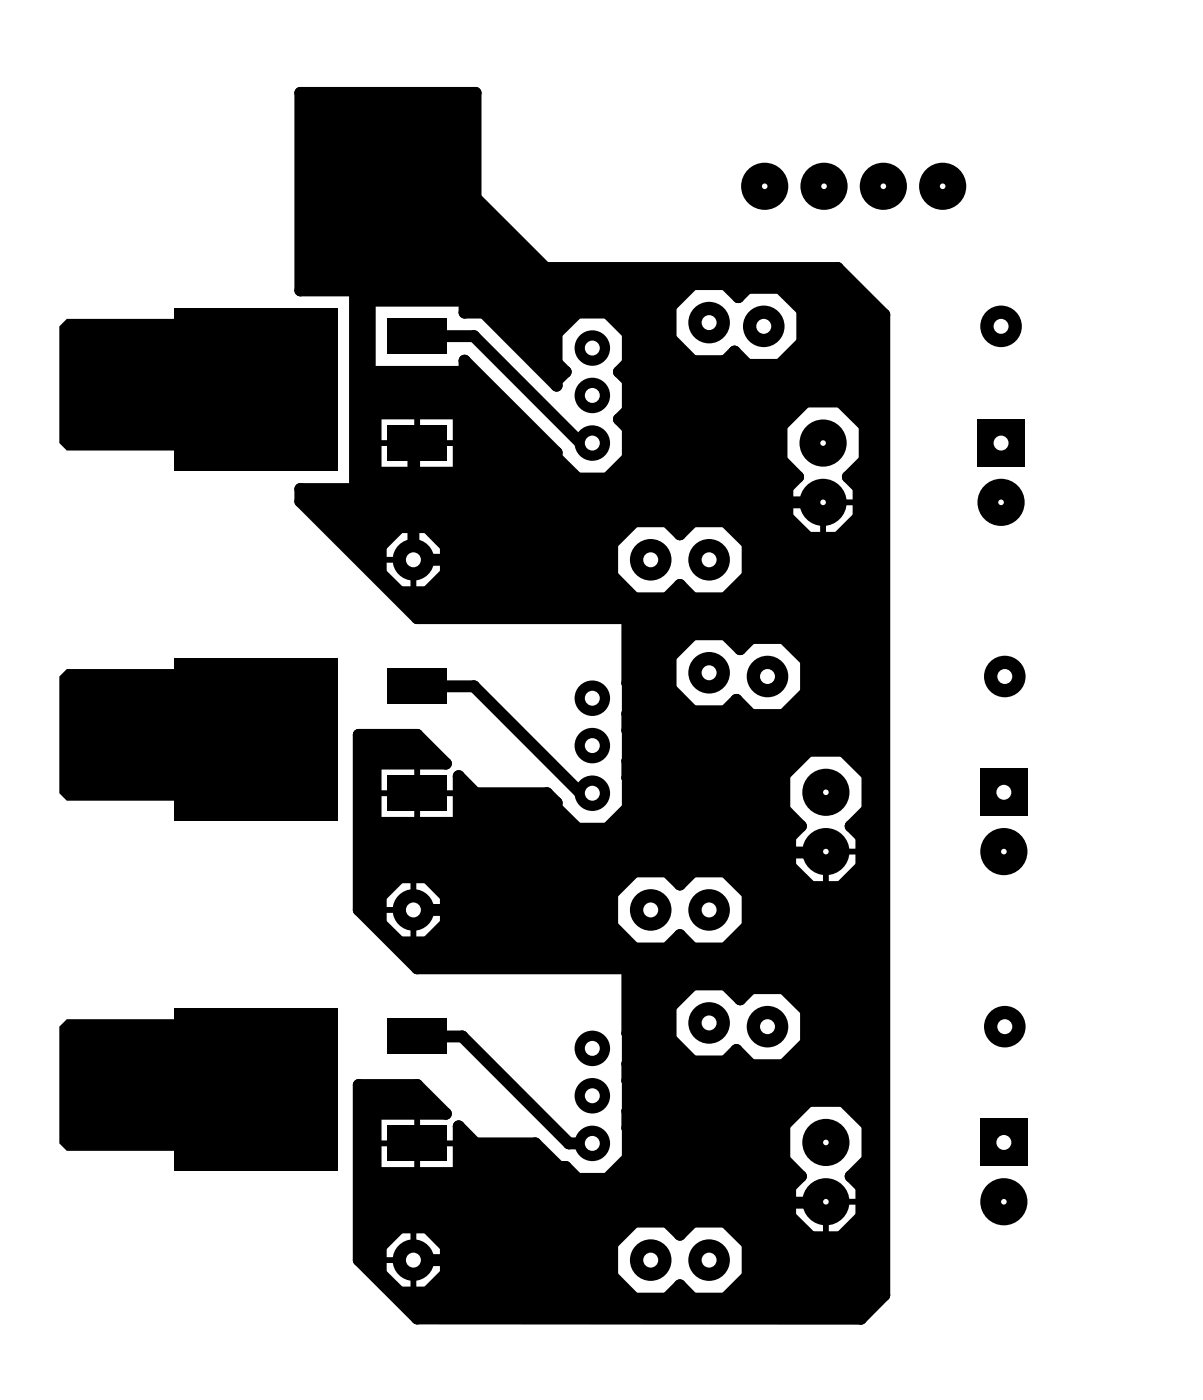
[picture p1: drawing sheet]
<svg xmlns="http://www.w3.org/2000/svg" width="52mm" height="60mm" viewBox="0 0 52 60" stroke-linecap="round" stroke-linejoin="round" font-family="sans-serif">
<g fill="none" stroke="#000" stroke-width=".51">
<path d="M12.9 4h7.5v4.5l3 3h12.5l2 2v42l-1 1h-19l-2.5-2.5v-7.5h2.5l1.2 1.2h-3v2.5h3.5v-2l.8 .8h2.5l1 1h.3l.5 .5h1.3l.9-.9v-8.1h-9l-2.5-2.5v-7.5h2.5l1.2 1.2h-3v2.5h3.5v-2l.8 .8h3l.4 .4v.2l.9 .9h1.3l.9-.9v-8.1h-9l-5-5v-.6h2.3v-8.5h-2.3zM15.8 12.9h4.1v.5h.8l3.1 3.1v-.2l.4-.4-.4-.4v-1.2l.9-.9h1.3l.9 .9v1.2l-.4 .4 .4 .4v1.3l-.4 .4 .4 .3v1.3l-.9 .9h-1.3l-.9-.9v-.2l-3.9-4v.5h-4.1zM16.1 17.7h3.5v2.5h-3.5zM17.9 19l-.2 .1v4.9h4.4l2.4-2.5h10.7M17.9 14.4h2.4l4.6 4.6h.5M28.7 13.1l1-.9h1.3l.6 .5 .4-.4h1.4l.9 1v1.4l-.9 .9h-1.4l-.6-.5-.4 .4h-1.3l-1-1zM34.5 17.2h1.5l1 1v1.5l-.7 .7 .5 .5v1.2l-.9 .9h-1.3l-.9-.9v-1.2l.5-.5-.7-.7v-1.5zM17.9 29.4h2.4l4.6 4.6h.5M27.2 22.3h1.3l.6 .6 .6-.6h1.3l1 1v1.4l-1 .9h-1.3l-.6-.5-.6 .5h-1.3l-1-.9v-1.4zM27.2 37.3h1.3l.6 .6 .6-.6h1.3l1 1v1.4l-1 .9h-1.3l-.6-.5-.6 .5h-1.3l-1-.9v-1.4zM29.7 27.2h1.3l.7 .6 .5-.5h1.3l1 1v1.4l-1 .9h-1.3l-.7-.6-.5 .5h-1.3l-1-1v-1.4zM34.6 32.2h1.5l1 1v1.5l-.7 .7 .5 .4v1.3l-.9 .9h-1.3l-.9-.9v-1.3l.5-.4-.7-.7v-1.5z"/>
<path d="M35.4 36.5h-10.7l-2.5 2.5h-4.3M17.9 44.4h1.9l4.6 4.6h1M27.2 52.3h1.3l.6 .6 .6-.6h1.3l1 1v1.4l-1 .9h-1.3l-.6-.5-.6 .5h-1.3l-1-.9v-1.4zM28.7 43.1l1-.9h1.3l.7 .6 .5-.5h1.3l1 1v1.4l-1 .9h-1.3l-.7-.6-.5 .5h-1.3l-1-1zM34.6 47.2h1.5l1 1v1.5l-.7 .7 .5 .4v1.3l-.9 .9h-1.3l-.9-.9v-1.3l.5-.4-.7-.7v-1.5zM35.2 51.5h-10.7l-2.4 2.5h-4.4"/>
<circle cx="17.7" cy="39" r="1.51"/>
<circle cx="17.7" cy="24" r="1.51"/>
<circle cx="17.7" cy="54" r="1.51"/>
</g>
<g fill="#000">
<path d="M12.9 4v8.4h2.3v8.5h-2.3v.6l5 5h9v8.1l-.9 .9h-1.3l-.9-.9v-.2l-.4-.4h-3l-.8-.8v2h-3.5v-2.5h3l-1.2-1.2h-2.5v7.5l2.5 2.5h9v8.1l-.9 .9h-1.3l-.5-.5h-.3l-1-1h-2.5l-.8-.8v2h-3.5v-2.5h3l-1.2-1.2h-2.5v7.5l2.5 2.5h19l1-1v-42l-2-2h-12.5l-3-3v-4.5zM15.8 12.9v3h4.1v-.5l3.9 4v.2l.9 .9h1.3l.9-.9v-1.3l-.4-.3 .4-.4v-1.3l-.4-.4 .4-.4v-1.2l-.9-.9h-1.3l-.9 .9v1.2l.4 .4-.4 .4v.2l-3.1-3.1h-.8v-.5zM16.1 17.7h3.5v2.5h-3.5zM26.2 23.3v1.4l1 .9h1.3l.6-.5 .6 .5h1.3l1-.9v-1.4l-1-1h-1.3l-.6 .6-.6-.6h-1.3zM16.2 24a1.51 1.51 0 0 1 3 0 1.51 1.51 0 0 1-3 0zM28.7 13.1v1.4l1 1h1.3l.4-.4 .6 .5h1.4l.9-.9v-1.4l-.9-1h-1.4l-.4 .4-.6-.5h-1.3zM33.5 18.2v1.5l.7 .7-.5 .5v1.2l.9 .9h1.3l.9-.9v-1.2l-.5-.5 .7-.7v-1.5l-1-1h-1.5zM26.2 38.3v1.4l1 .9h1.3l.6-.5 .6 .5h1.3l1-.9v-1.4l-1-1h-1.3l-.6 .6-.6-.6h-1.3zM16.2 39a1.51 1.51 0 0 1 3 0 1.51 1.51 0 0 1-3 0zM26.2 53.3v1.4l1 .9h1.3l.6-.5 .6 .5h1.3l1-.9v-1.4l-1-1h-1.3l-.6 .6-.6-.6h-1.3zM16.2 54a1.51 1.51 0 0 1 3 0 1.51 1.51 0 0 1-3 0zM28.7 28.1v1.4l1 1h1.3l.5-.5 .7 .6h1.3l1-.9v-1.4l-1-1h-1.3l-.5 .5-.7-.6h-1.3zM28.7 43.1v1.4l1 1h1.3l.5-.5 .7 .6h1.3l1-.9v-1.4l-1-1h-1.3l-.5 .5-.7-.6h-1.3zM34.6 32.2l-1 1v1.5l.7 .7-.5 .4v1.3l.9 .9h1.3l.9-.9v-1.3l-.5-.4 .7-.7v-1.5l-1-1zM34.6 47.2l-1 1v1.5l.7 .7-.5 .4v1.3l.9 .9h1.3l.9-.9v-1.3l-.5-.4 .7-.7v-1.5l-1-1z" fill-rule="evenodd"/>
<circle cx="12.9" cy="4" r=".25"/>
<circle cx="12.9" cy="12.4" r=".25"/>
<circle cx="15.2" cy="12.4" r=".25"/>
<circle cx="15.8" cy="15.9" r=".25"/>
<circle cx="15.8" cy="12.9" r=".25"/>
<circle cx="16.1" cy="19" r=".12"/>
<circle cx="16.1" cy="17.7" r=".25"/>
<circle cx="17.7" cy="19.1" r=".25"/>
<circle cx="17.9" cy="17.7" r=".12"/>
<circle cx="19.6" cy="19" r=".12"/>
<circle cx="19.6" cy="17.7" r=".25"/>
<circle cx="19.9" cy="15.9" r=".25"/>
<circle cx="19.9" cy="12.9" r=".25"/>
<circle cx="19.9" cy="15.4" r=".25"/>
<circle cx="19.9" cy="13.4" r=".25"/>
<circle cx="20.3" cy="14.4" r=".25"/>
<circle cx="20.4" cy="4" r=".25"/>
<circle cx="20.4" cy="8.5" r=".25"/>
<circle cx="20.7" cy="13.4" r=".25"/>
<circle cx="23.4" cy="11.5" r=".25"/>
<circle cx="23.8" cy="16.5" r=".25"/>
<circle cx="23.8" cy="19.6" r=".25"/>
<circle cx="23.8" cy="16.3" r=".25"/>
<circle cx="23.8" cy="15.5" r=".25"/>
<circle cx="23.8" cy="14.3" r=".25"/>
<circle cx="23.8" cy="19.4" r=".25"/>
<circle cx="24.2" cy="15.9" r=".25"/>
<circle cx="24.7" cy="13.4" r=".25"/>
<circle cx="24.9" cy="19" r=".25"/>
<circle cx="25.4" cy="14.9" r=".76"/>
<circle cx="26" cy="13.4" r=".25"/>
<circle cx="26.5" cy="18" r=".25"/>
<circle cx="26.5" cy="15.9" r=".25"/>
<circle cx="26.9" cy="19.6" r=".25"/>
<circle cx="26.9" cy="17.6" r=".25"/>
<circle cx="26.9" cy="16.3" r=".25"/>
<circle cx="26.9" cy="14.3" r=".25"/>
<circle cx="26.9" cy="18.3" r=".25"/>
<circle cx="26.9" cy="15.5" r=".25"/>
<circle cx="28.7" cy="13.1" r=".25"/>
<circle cx="28.7" cy="14.5" r=".25"/>
<circle cx="29.7" cy="15.5" r=".25"/>
<circle cx="29.7" cy="12.2" r=".25"/>
<circle cx="31" cy="15.5" r=".25"/>
<circle cx="31" cy="12.2" r=".25"/>
<circle cx="31.4" cy="15.1" r=".25"/>
<circle cx="31.6" cy="12.7" r=".25"/>
<circle cx="32" cy="15.6" r=".25"/>
<circle cx="32" cy="12.3" r=".25"/>
<circle cx="33.4" cy="12.3" r=".25"/>
<circle cx="33.4" cy="15.6" r=".25"/>
<circle cx="33.5" cy="18.2" r=".25"/>
<circle cx="33.5" cy="19.7" r=".25"/>
<circle cx="34.3" cy="13.3" r=".25"/>
<circle cx="34.3" cy="14.7" r=".25"/>
<circle cx="34.5" cy="17.2" r=".25"/>
<circle cx="35.9" cy="11.5" r=".25"/>
<circle cx="36" cy="17.2" r=".25"/>
<circle cx="37" cy="19.7" r=".25"/>
<circle cx="37" cy="18.2" r=".25"/>
<circle cx="37.9" cy="13.5" r=".25"/>
<circle cx="12.9" cy="21.5" r=".25"/>
<circle cx="12.9" cy="20.9" r=".25"/>
<circle cx="15.2" cy="20.9" r=".25"/>
<circle cx="15.4" cy="31.5" r=".25"/>
<circle cx="15.4" cy="39" r=".25"/>
<circle cx="16.1" cy="34" r=".12"/>
<circle cx="16.1" cy="32.7" r=".25"/>
<circle cx="16.1" cy="20.2" r=".25"/>
<circle cx="16.1" cy="35.2" r=".25"/>
<circle cx="16.3" cy="24" r=".12"/>
<circle cx="16.3" cy="39" r=".12"/>
<circle cx="16.3" cy="39.6" r=".25"/>
<circle cx="16.3" cy="23.4" r=".25"/>
<circle cx="16.3" cy="38.4" r=".25"/>
<circle cx="16.3" cy="24.6" r=".25"/>
<circle cx="17.1" cy="25.4" r=".25"/>
<circle cx="17.1" cy="22.6" r=".25"/>
<circle cx="17.1" cy="37.6" r=".25"/>
<circle cx="17.7" cy="22.6" r=".12"/>
<circle cx="17.7" cy="37.6" r=".12"/>
<circle cx="17.7" cy="25.4" r=".12"/>
<circle cx="17.9" cy="32.7" r=".12"/>
<circle cx="17.9" cy="20.2" r=".12"/>
<circle cx="17.9" cy="35.2" r=".12"/>
<circle cx="17.9" cy="26.5" r=".25"/>
<circle cx="17.9" cy="31.5" r=".25"/>
<circle cx="17.9" cy="39" r=".25"/>
<circle cx="18.3" cy="37.6" r=".25"/>
<circle cx="18.3" cy="25.4" r=".25"/>
<circle cx="18.3" cy="22.6" r=".25"/>
<circle cx="19.1" cy="39" r=".12"/>
<circle cx="19.1" cy="24" r=".12"/>
<circle cx="19.1" cy="32.7" r=".25"/>
<circle cx="19.1" cy="23.4" r=".25"/>
<circle cx="19.1" cy="39.6" r=".25"/>
<circle cx="19.1" cy="24.6" r=".25"/>
<circle cx="19.1" cy="38.4" r=".25"/>
<circle cx="19.6" cy="34" r=".12"/>
<circle cx="19.6" cy="20.2" r=".25"/>
<circle cx="19.6" cy="33.2" r=".25"/>
<circle cx="19.6" cy="35.2" r=".25"/>
<circle cx="20.3" cy="29.4" r=".25"/>
<circle cx="20.4" cy="34" r=".25"/>
<circle cx="22.1" cy="24" r=".25"/>
<circle cx="22.2" cy="39" r=".25"/>
<circle cx="23.4" cy="34" r=".25"/>
<circle cx="23.7" cy="22.3" r=".25"/>
<circle cx="23.8" cy="34.6" r=".25"/>
<circle cx="23.8" cy="34.4" r=".25"/>
<circle cx="24.5" cy="21.5" r=".25"/>
<circle cx="24.7" cy="36.5" r=".25"/>
<circle cx="24.7" cy="35.5" r=".25"/>
<circle cx="24.7" cy="20.5" r=".25"/>
<circle cx="24.9" cy="34" r=".25"/>
<circle cx="26" cy="35.5" r=".25"/>
<circle cx="26" cy="20.5" r=".25"/>
<circle cx="26.2" cy="23.3" r=".25"/>
<circle cx="26.2" cy="38.3" r=".25"/>
<circle cx="26.2" cy="24.7" r=".25"/>
<circle cx="26.2" cy="39.7" r=".25"/>
<circle cx="26.9" cy="29.3" r=".25"/>
<circle cx="26.9" cy="26.5" r=".25"/>
<circle cx="26.9" cy="31.3" r=".25"/>
<circle cx="26.9" cy="32.6" r=".25"/>
<circle cx="26.9" cy="30.6" r=".25"/>
<circle cx="26.9" cy="33.3" r=".25"/>
<circle cx="26.9" cy="30.5" r=".25"/>
<circle cx="26.9" cy="34.6" r=".25"/>
<circle cx="27.2" cy="22.3" r=".25"/>
<circle cx="27.2" cy="25.6" r=".25"/>
<circle cx="27.2" cy="37.3" r=".25"/>
<circle cx="28.5" cy="22.3" r=".25"/>
<circle cx="28.5" cy="37.3" r=".25"/>
<circle cx="28.5" cy="25.6" r=".25"/>
<circle cx="28.7" cy="29.5" r=".25"/>
<circle cx="28.7" cy="28.1" r=".25"/>
<circle cx="29.1" cy="25.1" r=".25"/>
<circle cx="29.1" cy="22.9" r=".25"/>
<circle cx="29.1" cy="37.9" r=".25"/>
<circle cx="29.7" cy="30.5" r=".25"/>
<circle cx="29.7" cy="22.3" r=".25"/>
<circle cx="29.7" cy="27.2" r=".25"/>
<circle cx="29.7" cy="37.3" r=".25"/>
<circle cx="29.7" cy="25.6" r=".25"/>
<circle cx="31" cy="37.3" r=".25"/>
<circle cx="31" cy="22.3" r=".25"/>
<circle cx="31" cy="27.2" r=".25"/>
<circle cx="31" cy="25.6" r=".25"/>
<circle cx="31" cy="30.5" r=".25"/>
<circle cx="31.5" cy="30" r=".25"/>
<circle cx="31.7" cy="27.8" r=".25"/>
<circle cx="32" cy="38.3" r=".25"/>
<circle cx="32" cy="24.7" r=".25"/>
<circle cx="32" cy="23.3" r=".25"/>
<circle cx="32" cy="39.7" r=".25"/>
<circle cx="32.2" cy="27.3" r=".25"/>
<circle cx="32.2" cy="30.6" r=".25"/>
<circle cx="33.5" cy="27.3" r=".25"/>
<circle cx="33.5" cy="30.6" r=".25"/>
<circle cx="33.6" cy="33.2" r=".25"/>
<circle cx="33.6" cy="34.7" r=".25"/>
<circle cx="33.7" cy="21.5" r=".12"/>
<circle cx="33.7" cy="20.9" r=".25"/>
<circle cx="33.7" cy="22.1" r=".25"/>
<circle cx="33.8" cy="36.5" r=".12"/>
<circle cx="33.8" cy="37.1" r=".25"/>
<circle cx="33.8" cy="35.8" r=".25"/>
<circle cx="34.2" cy="20.4" r=".25"/>
<circle cx="34.3" cy="35.4" r=".25"/>
<circle cx="34.5" cy="28.3" r=".25"/>
<circle cx="34.5" cy="29.7" r=".25"/>
<circle cx="34.6" cy="23" r=".25"/>
<circle cx="34.6" cy="32.2" r=".25"/>
<circle cx="34.7" cy="38" r=".25"/>
<circle cx="35.2" cy="23" r=".12"/>
<circle cx="35.4" cy="38" r=".12"/>
<circle cx="35.4" cy="36.5" r=".25"/>
<circle cx="35.9" cy="23" r=".25"/>
<circle cx="36" cy="38" r=".25"/>
<circle cx="36.1" cy="32.2" r=".25"/>
<circle cx="36.3" cy="20.4" r=".25"/>
<circle cx="36.4" cy="35.4" r=".25"/>
<circle cx="36.8" cy="21.5" r=".12"/>
<circle cx="36.8" cy="22.1" r=".25"/>
<circle cx="36.8" cy="20.9" r=".25"/>
<circle cx="36.9" cy="36.5" r=".12"/>
<circle cx="36.9" cy="35.8" r=".25"/>
<circle cx="36.9" cy="37.1" r=".25"/>
<circle cx="37.1" cy="34.7" r=".25"/>
<circle cx="37.1" cy="33.2" r=".25"/>
<circle cx="15.4" cy="46.5" r=".25"/>
<circle cx="15.4" cy="54" r=".25"/>
<circle cx="16.1" cy="49" r=".12"/>
<circle cx="16.1" cy="47.7" r=".25"/>
<circle cx="16.1" cy="50.2" r=".25"/>
<circle cx="16.3" cy="54" r=".12"/>
<circle cx="16.3" cy="53.4" r=".25"/>
<circle cx="16.3" cy="54.6" r=".25"/>
<circle cx="17.1" cy="40.4" r=".25"/>
<circle cx="17.1" cy="55.4" r=".25"/>
<circle cx="17.1" cy="52.6" r=".25"/>
<circle cx="17.7" cy="55.4" r=".12"/>
<circle cx="17.7" cy="40.4" r=".12"/>
<circle cx="17.7" cy="52.6" r=".12"/>
<circle cx="17.9" cy="47.7" r=".12"/>
<circle cx="17.9" cy="50.2" r=".12"/>
<circle cx="17.9" cy="46.5" r=".25"/>
<circle cx="17.9" cy="56.5" r=".25"/>
<circle cx="17.9" cy="41.5" r=".25"/>
<circle cx="18.3" cy="40.4" r=".25"/>
<circle cx="18.3" cy="55.4" r=".25"/>
<circle cx="18.3" cy="52.6" r=".25"/>
<circle cx="19.1" cy="54" r=".12"/>
<circle cx="19.1" cy="47.7" r=".25"/>
<circle cx="19.1" cy="54.6" r=".25"/>
<circle cx="19.1" cy="53.4" r=".25"/>
<circle cx="19.6" cy="49" r=".12"/>
<circle cx="19.6" cy="50.2" r=".25"/>
<circle cx="19.6" cy="48.2" r=".25"/>
<circle cx="19.8" cy="44.4" r=".25"/>
<circle cx="20.4" cy="49" r=".25"/>
<circle cx="22.1" cy="54" r=".25"/>
<circle cx="22.9" cy="49" r=".25"/>
<circle cx="23.9" cy="50" r=".25"/>
<circle cx="24.2" cy="50" r=".25"/>
<circle cx="24.4" cy="49" r=".25"/>
<circle cx="24.5" cy="51.5" r=".25"/>
<circle cx="24.7" cy="50.5" r=".25"/>
<circle cx="26" cy="50.5" r=".25"/>
<circle cx="26.2" cy="53.3" r=".25"/>
<circle cx="26.2" cy="54.7" r=".25"/>
<circle cx="26.9" cy="46.3" r=".25"/>
<circle cx="26.9" cy="45.6" r=".25"/>
<circle cx="26.9" cy="48.3" r=".25"/>
<circle cx="26.9" cy="44.3" r=".25"/>
<circle cx="26.9" cy="41.5" r=".25"/>
<circle cx="26.9" cy="47.6" r=".25"/>
<circle cx="26.9" cy="45.5" r=".25"/>
<circle cx="26.9" cy="49.6" r=".25"/>
<circle cx="27.2" cy="55.6" r=".25"/>
<circle cx="27.2" cy="52.3" r=".25"/>
<circle cx="27.2" cy="40.6" r=".25"/>
<circle cx="28.5" cy="55.6" r=".25"/>
<circle cx="28.5" cy="40.6" r=".25"/>
<circle cx="28.5" cy="52.3" r=".25"/>
<circle cx="28.7" cy="43.1" r=".25"/>
<circle cx="28.7" cy="44.5" r=".25"/>
<circle cx="29.1" cy="52.9" r=".25"/>
<circle cx="29.1" cy="40.1" r=".25"/>
<circle cx="29.1" cy="55.1" r=".25"/>
<circle cx="29.7" cy="52.3" r=".25"/>
<circle cx="29.7" cy="45.5" r=".25"/>
<circle cx="29.7" cy="42.2" r=".25"/>
<circle cx="29.7" cy="40.6" r=".25"/>
<circle cx="29.7" cy="55.6" r=".25"/>
<circle cx="31" cy="42.2" r=".25"/>
<circle cx="31" cy="45.5" r=".25"/>
<circle cx="31" cy="40.6" r=".25"/>
<circle cx="31" cy="55.6" r=".25"/>
<circle cx="31" cy="52.3" r=".25"/>
<circle cx="31.5" cy="45" r=".25"/>
<circle cx="31.7" cy="42.8" r=".25"/>
<circle cx="32" cy="54.7" r=".25"/>
<circle cx="32" cy="53.3" r=".25"/>
<circle cx="32.2" cy="45.6" r=".25"/>
<circle cx="32.2" cy="42.3" r=".25"/>
<circle cx="33.5" cy="45.6" r=".25"/>
<circle cx="33.5" cy="42.3" r=".25"/>
<circle cx="33.6" cy="49.7" r=".25"/>
<circle cx="33.6" cy="48.2" r=".25"/>
<circle cx="33.8" cy="51.5" r=".12"/>
<circle cx="33.8" cy="52.1" r=".25"/>
<circle cx="33.8" cy="50.8" r=".25"/>
<circle cx="34.3" cy="50.4" r=".25"/>
<circle cx="34.5" cy="43.3" r=".25"/>
<circle cx="34.5" cy="44.7" r=".25"/>
<circle cx="34.6" cy="47.2" r=".25"/>
<circle cx="34.7" cy="53" r=".25"/>
<circle cx="35.2" cy="51.5" r=".25"/>
<circle cx="35.4" cy="53" r=".12"/>
<circle cx="36" cy="53" r=".25"/>
<circle cx="36.1" cy="47.2" r=".25"/>
<circle cx="36.4" cy="50.4" r=".25"/>
<circle cx="36.9" cy="56.5" r=".25"/>
<circle cx="36.9" cy="51.5" r=".12"/>
<circle cx="36.9" cy="52.1" r=".25"/>
<circle cx="36.9" cy="50.8" r=".25"/>
<circle cx="37.1" cy="49.7" r=".25"/>
<circle cx="37.1" cy="48.2" r=".25"/>
<circle cx="37.9" cy="55.5" r=".25"/>
</g>
<g fill="#000" stroke="#000" stroke-width=".64">
<path d="M2.9 14h5v5h-5z" fill-rule="evenodd"/>
<path d="M2.9 29h5v5h-5z" fill-rule="evenodd"/>
<path d="M2.9 44h5v5h-5z" fill-rule="evenodd"/>
</g>
<g fill="none" stroke="#000" stroke-width=".25">
<path d="M16.1 19h3.5M17.9 17.7v2.5M16.1 34h3.5M16.3 24h2.8M16.3 39h2.8M17.7 22.6v2.8M17.7 37.6v2.8M17.9 32.7v2.5M33.7 21.5h3.1M33.8 36.5h3.1M35.2 21.5v1.5M35.4 36.5v1.5"/>
<path d="M16.1 49h3.5M16.3 54h2.8M17.7 52.6v2.8M17.9 47.7v2.5M33.8 51.5h3.1M35.4 51.5v1.5"/>
</g>
<circle cx="25.4" cy="14.9" r=".32" fill="#fff"/>
<circle cx="25.4" cy="16.9" r=".76" fill="#000"/>
<circle cx="25.4" cy="16.9" r=".32" fill="#fff"/>
<circle cx="25.4" cy="19" r=".76" fill="#000"/>
<circle cx="25.4" cy="19" r=".32" fill="#fff"/>
<path d="M7.5 13.2h6.9v7h-6.9zM16.6 13.6h2.5v1.6h-2.5zM16.6 18.2h2.5v1.5h-2.5zM7.5 28.2h6.9v7h-6.9zM16.6 28.6h2.5v1.6h-2.5zM16.6 33.2h2.5v1.5h-2.5z" fill="#000"/>
<circle cx="25.4" cy="29.9" r=".76" fill="#000"/>
<circle cx="25.4" cy="29.9" r=".32" fill="#fff"/>
<circle cx="25.4" cy="31.9" r=".76" fill="#000"/>
<circle cx="25.4" cy="31.9" r=".32" fill="#fff"/>
<circle cx="25.4" cy="34" r=".76" fill="#000"/>
<circle cx="25.4" cy="34" r=".32" fill="#fff"/>
<path d="M7.5 43.2h6.9v7h-6.9zM16.6 43.6h2.5v1.6h-2.5zM16.6 48.2h2.5v1.5h-2.5z" fill="#000"/>
<circle cx="25.4" cy="44.9" r=".76" fill="#000"/>
<circle cx="25.4" cy="44.9" r=".32" fill="#fff"/>
<circle cx="25.4" cy="46.9" r=".76" fill="#000"/>
<circle cx="25.4" cy="46.9" r=".32" fill="#fff"/>
<circle cx="25.4" cy="49" r=".76" fill="#000"/>
<circle cx="25.4" cy="49" r=".32" fill="#fff"/>
<circle cx="27.9" cy="24" r=".89" fill="#000"/>
<circle cx="27.9" cy="24" r=".32" fill="#fff"/>
<circle cx="17.7" cy="24" r=".89" fill="#000"/>
<circle cx="17.7" cy="24" r=".32" fill="#fff"/>
<circle cx="30.4" cy="24" r=".89" fill="#000"/>
<circle cx="30.4" cy="24" r=".32" fill="#fff"/>
<circle cx="30.4" cy="13.8" r=".89" fill="#000"/>
<circle cx="30.4" cy="13.8" r=".32" fill="#fff"/>
<path d="M41.8 18h2.1v2h-2.1z" fill="#000"/>
<circle cx="42.9" cy="19" r=".32" fill="#fff"/>
<circle cx="42.9" cy="21.5" r="1.01" fill="#000"/>
<circle cx="42.9" cy="21.5" r=".12" fill="#fff"/>
<circle cx="35.2" cy="21.5" r="1.01" fill="#000"/>
<circle cx="35.2" cy="21.5" r=".12" fill="#fff"/>
<circle cx="35.2" cy="19" r="1.01" fill="#000"/>
<circle cx="35.2" cy="19" r=".12" fill="#fff"/>
<circle cx="32.7" cy="14" r=".89" fill="#000"/>
<circle cx="32.7" cy="14" r=".32" fill="#fff"/>
<circle cx="42.9" cy="14" r=".89" fill="#000"/>
<circle cx="42.9" cy="14" r=".32" fill="#fff"/>
<circle cx="27.9" cy="39" r=".89" fill="#000"/>
<circle cx="27.9" cy="39" r=".32" fill="#fff"/>
<circle cx="17.7" cy="39" r=".89" fill="#000"/>
<circle cx="17.7" cy="39" r=".32" fill="#fff"/>
<circle cx="27.9" cy="54" r=".89" fill="#000"/>
<circle cx="27.9" cy="54" r=".32" fill="#fff"/>
<circle cx="17.7" cy="54" r=".89" fill="#000"/>
<circle cx="17.7" cy="54" r=".32" fill="#fff"/>
<circle cx="30.4" cy="39" r=".89" fill="#000"/>
<circle cx="30.4" cy="39" r=".32" fill="#fff"/>
<circle cx="30.4" cy="28.8" r=".89" fill="#000"/>
<circle cx="30.4" cy="28.8" r=".32" fill="#fff"/>
<circle cx="32.9" cy="29" r=".89" fill="#000"/>
<circle cx="32.9" cy="29" r=".32" fill="#fff"/>
<circle cx="43" cy="29" r=".89" fill="#000"/>
<circle cx="43" cy="29" r=".32" fill="#fff"/>
<circle cx="30.4" cy="54" r=".89" fill="#000"/>
<circle cx="30.4" cy="54" r=".32" fill="#fff"/>
<circle cx="30.4" cy="43.8" r=".89" fill="#000"/>
<circle cx="30.4" cy="43.8" r=".32" fill="#fff"/>
<circle cx="32.9" cy="44" r=".89" fill="#000"/>
<circle cx="32.9" cy="44" r=".32" fill="#fff"/>
<circle cx="43" cy="44" r=".89" fill="#000"/>
<circle cx="43" cy="44" r=".32" fill="#fff"/>
<path d="M42 32.9h2v2h-2z" fill="#000"/>
<circle cx="43" cy="33.9" r=".32" fill="#fff"/>
<circle cx="43" cy="36.5" r="1.01" fill="#000"/>
<circle cx="43" cy="36.5" r=".12" fill="#fff"/>
<circle cx="35.4" cy="36.5" r="1.01" fill="#000"/>
<circle cx="35.4" cy="36.5" r=".12" fill="#fff"/>
<circle cx="35.4" cy="33.9" r="1.01" fill="#000"/>
<circle cx="35.4" cy="33.9" r=".12" fill="#fff"/>
<path d="M42 47.9h2v2h-2z" fill="#000"/>
<circle cx="43" cy="48.9" r=".32" fill="#fff"/>
<circle cx="43" cy="51.5" r="1.01" fill="#000"/>
<circle cx="43" cy="51.5" r=".12" fill="#fff"/>
<circle cx="35.4" cy="51.5" r="1.01" fill="#000"/>
<circle cx="35.4" cy="51.5" r=".12" fill="#fff"/>
<circle cx="35.4" cy="48.9" r="1.01" fill="#000"/>
<circle cx="35.4" cy="48.9" r=".12" fill="#fff"/>
<circle cx="40.4" cy="8" r="1.01" fill="#000"/>
<circle cx="40.4" cy="8" r=".12" fill="#fff"/>
<circle cx="37.8" cy="8" r="1.01" fill="#000"/>
<circle cx="37.8" cy="8" r=".12" fill="#fff"/>
<circle cx="35.3" cy="8" r="1.01" fill="#000"/>
<circle cx="35.3" cy="8" r=".12" fill="#fff"/>
<circle cx="32.7" cy="8" r="1.01" fill="#000"/>
<circle cx="32.7" cy="8" r=".12" fill="#fff"/>
</svg>
